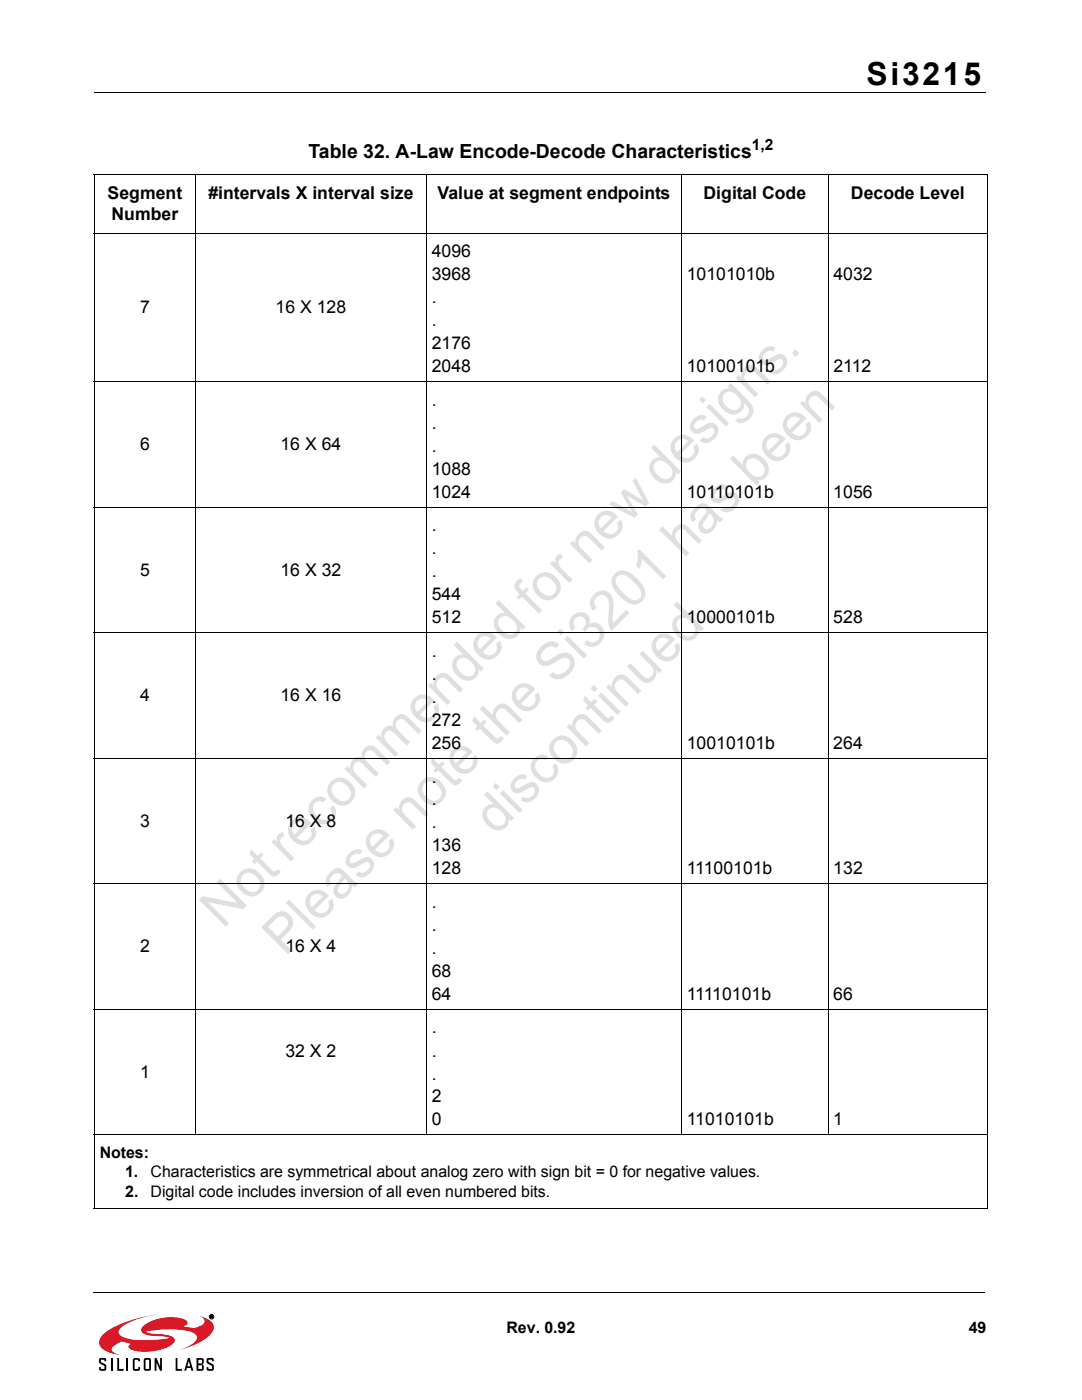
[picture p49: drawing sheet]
<svg xmlns="http://www.w3.org/2000/svg" width="216mm" height="279mm" viewBox="0 0 216 279" stroke-linecap="round" stroke-linejoin="round" font-family="sans-serif">
<defs><g id="words">
<g font-size="10.6" fill="#dfdfdf">
<text x="99" y="166.9" transform="rotate(-45 99 166.9)">discontinued.</text>
<text x="44.5" y="185.5" transform="rotate(-45 44.5 185.5)">Not recommended for new designs.</text>
<text x="56.9" y="191" transform="rotate(-45 56.9 191)">Please note the Si3201 has been</text>
</g>
<text font-size="6.3" x="172.9" y="16.9">Si3215</text>
<text font-size="3.9" x="61.6" y="31.5">Table 32. A-Law Encode-Decode Characteristics</text>
<g font-size="3.5">
<text x="21.5" y="39.7">Segment</text>
<text x="41.6" y="39.7">#intervals X interval size</text>
<text x="87.3" y="39.7">Value at segment endpoints</text>
<text x="140.4" y="39.7">Digital Code</text>
<text x="169.8" y="39.7">Decode Level</text>
<text x="22.2" y="43.9">Number</text>
<text x="86.1" y="51.4">4096</text>
<text x="86.1" y="55.9">3968</text>
<text x="137" y="55.9">10101010b</text>
<text x="166.3" y="55.9">4032</text>
<text x="27.9" y="62.5">7</text>
<text x="55" y="62.5">16 X 128</text>
<text x="86.1" y="60.5">.</text>
<text x="86.1" y="65.1">.</text>
<text x="86.1" y="69.7">2176</text>
<text x="86.1" y="74.3">2048</text>
<text x="137" y="74.3">10100101b</text>
<text x="166.3" y="74.3">2112</text>
<text x="86.1" y="81">.</text>
<text x="27.9" y="89.8">6</text>
<text x="56" y="89.8">16 X 64</text>
<text x="86.1" y="85.6">.</text>
<text x="86.1" y="90.2">.</text>
<text x="86.1" y="94.8">1088</text>
<text x="86.1" y="99.3">1024</text>
<text x="137" y="99.3">10110101b</text>
<text x="166.3" y="99.3">1056</text>
<text x="86.1" y="106.1">.</text>
<text x="86.1" y="110.6">.</text>
<text x="27.9" y="114.9">5</text>
<text x="56" y="114.9">16 X 32</text>
<text x="86.1" y="115.2">.</text>
<text x="86.1" y="119.8">544</text>
<text x="86.1" y="124.4">512</text>
<text x="137" y="124.4">10000101b</text>
<text x="166.3" y="124.4">528</text>
<text x="86.1" y="131.1">.</text>
<text x="86.1" y="135.7">.</text>
<text x="27.9" y="139.9">4</text>
<text x="56" y="139.9">16 X 16</text>
<text x="86.1" y="140.3">.</text>
<text x="86.1" y="144.9">272</text>
<text x="86.1" y="149.5">256</text>
<text x="137" y="149.5">10010101b</text>
<text x="166.3" y="149.5">264</text>
<text x="86.1" y="156.2">.</text>
<text x="86.1" y="160.7">.</text>
<text x="27.9" y="165">3</text>
<text x="56.9" y="165">16 X 8</text>
<text x="86.1" y="165.3">.</text>
<text x="86.1" y="169.9">136</text>
<text x="86.1" y="174.5">128</text>
<text x="137" y="174.5">11100101b</text>
<text x="166.3" y="174.5">132</text>
<text x="86.1" y="181.2">.</text>
<text x="86.1" y="185.8">.</text>
<text x="27.9" y="190">2</text>
<text x="56.9" y="190">16 X 4</text>
<text x="86.1" y="190.4">.</text>
<text x="86.1" y="195">68</text>
<text x="86.1" y="199.6">64</text>
<text x="137" y="199.6">11110101b</text>
<text x="166.3" y="199.6">66</text>
<text x="86.1" y="206.3">.</text>
<text x="27.9" y="215.1">1</text>
<text x="56.9" y="210.9">32 X 2</text>
<text x="86.1" y="210.9">.</text>
<text x="86.1" y="215.4">.</text>
<text x="86.1" y="220">2</text>
<text x="86.1" y="224.6">0</text>
<text x="137" y="224.6">11010101b</text>
<text x="166.3" y="224.6">1</text>
</g>
<g font-size="3.2">
<text x="19.9" y="231.1">Notes:</text>
<text x="25" y="234.9">1.</text>
<text x="25" y="238.8">2.</text>
<text x="30.1" y="234.9">Characteristics are symmetrical about analog zero with sign bit = 0 for negative values.</text>
<text x="30.1" y="238.8">Digital code includes inversion of all even numbered bits.</text>
<text x="101.1" y="266">Rev. 0.92</text>
<text x="193.3" y="266">49</text>
</g>
<text font-size="3.1" x="150" y="29.9">1,2</text>
</g></defs>
<path d="M20.7 266.2a21.4 21.4 0 0 1 9.7-3.7l1.5-.2a16.9 16.9 0 0 0-7.6 2.5 1.05 1.05 0 0 0-.6 1 1.05 1.05 0 0 0 .7 1 17 17 0 0 0 9 .3l.5-.1a11.4 11.4 0 0 0-3.8-.4l-.4-.1a1.42 1.42 0 0 1-1.5-1.1 2.83 2.83 0 0 1 1.8-1.7 9.2 9.2 0 0 1 7.1-.3 .66 .66 0 0 1 .3 .8 .66 .66 0 0 1-.7 .5h-.1a4.3 4.3 0 0 0 3.4-.1 .97 .97 0 0 0 .8-.9 .97 .97 0 0 0-.7-1l-.4-.1 .6 .1a2.73 2.73 0 0 1 2.4 2.4 5.5 5.5 0 0 1-3.4 3l-3.7 1.4a6.3 6.3 0 0 0 3.7-2.3 1.39 1.39 0 0 0-1.4-1.5 21.1 21.1 0 0 0-8.9 .1l1.1 .3a10.3 10.3 0 0 1 4.4 .8 .81 .81 0 0 1-.1 1.4 10.1 10.1 0 0 1-8.3 1l-.5-.6 .5-.5-1.9-.5-.6 .4a1.81 1.81 0 0 0-1.3 1.3l.6 .6 1.2 .5-1.6-.3a3.4 3.4 0 0 1-2.7-2 2.19 2.19 0 0 1 .9-2z" fill="#da1826"/>
<g fill="none" stroke="#000" stroke-width=".2">
<path d="M18.8 18.4h177.8M18.8 34.9h178.3M18.8 35v206.2M39 34.8v191.7M85.1 34.8v191.7M136 34.8v191.7M165.2 34.8v191.7M197.1 35v206.2M18.8 46.5h178.3M18.8 76.2h178.3M18.8 101.2h178.3M18.8 126.3h178.3"/>
<path d="M18.8 151.3h178.3M18.8 176.4h178.3M18.8 201.4h178.3M18.8 226.5h178.3M18.6 257.9h177.8M18.8 241.3h178.3M42 262.5l.4 .1-.1 .2 .2 .2-.4-.2-.1 .2zM42.1 262.6l.3 .1h-.3z"/>
<circle cx="42.2" cy="262.8" r=".45"/>
</g>
<g fill="#000">
<path d="M19.8 271.2l.3-.2h.7h.2l.2 .4v.3h-.4v-.3h-.7v.4l1.1 .7v.9l-.4 .2-.9-.1-.1-.7h.3v.4h.7v-.6l-.1-.1a1.14 1.14 0 0 1-1-.7zM23.4 271h.4v2.2h.9v.4h-1.3zM26.6 271.2l.3-.2h.7l.3 .2v.5h-.3v-.3h-.7v1.8h.7v-.4h.3v.4l-.1 .3-.9 .1-.3-.2zM30.8 271h.4l.7 1.7v-1.7h.4v2.6h-.4l-.7-1.7v1.7h-.4zM35 271h.4v2.2h.9v.4h-1.3zM41.3 271.2l.3-.2h.7h.2l.2 .4v.3h-.4v-.3h-.7v.4l1 .7v.9l-.3 .2-.9-.1-.2-.7h.4v.4h.7v-.6l-.1-.1a1.14 1.14 0 0 1-1-.7z"/>
<path d="M28.7 271.2v2.2l.3 .2 .9-.1 .2-.3v-2l-.3-.2h-.8zM29 271.4h.8v1.8h-.8z"/>
<path d="M37.5 271l-.7 2.6h.3l.2-.6h.8l.1 .6h.4l-.7-2.6zM37.7 271.6l.2 1.1h-.5z"/>
<path d="M39.2 271v2.6l1.3-.1 .2-.3v-.6l-.3-.3 .3-.3-.1-.8-.3-.2zM39.6 271.4h.7v.7h-.7zM39.6 272.5h.7v.7h-.7z"/>
<path d="M42 262.5l.4 .1-.1 .2 .2 .2-.4-.2-.1 .2zM42.1 262.6v.1h.3z"/>
</g>
<path d="M22.3 271v2.6M25.4 271v2.6" fill="none" stroke="#000" stroke-width=".36"/>
<use href="#words"/>
</svg>
